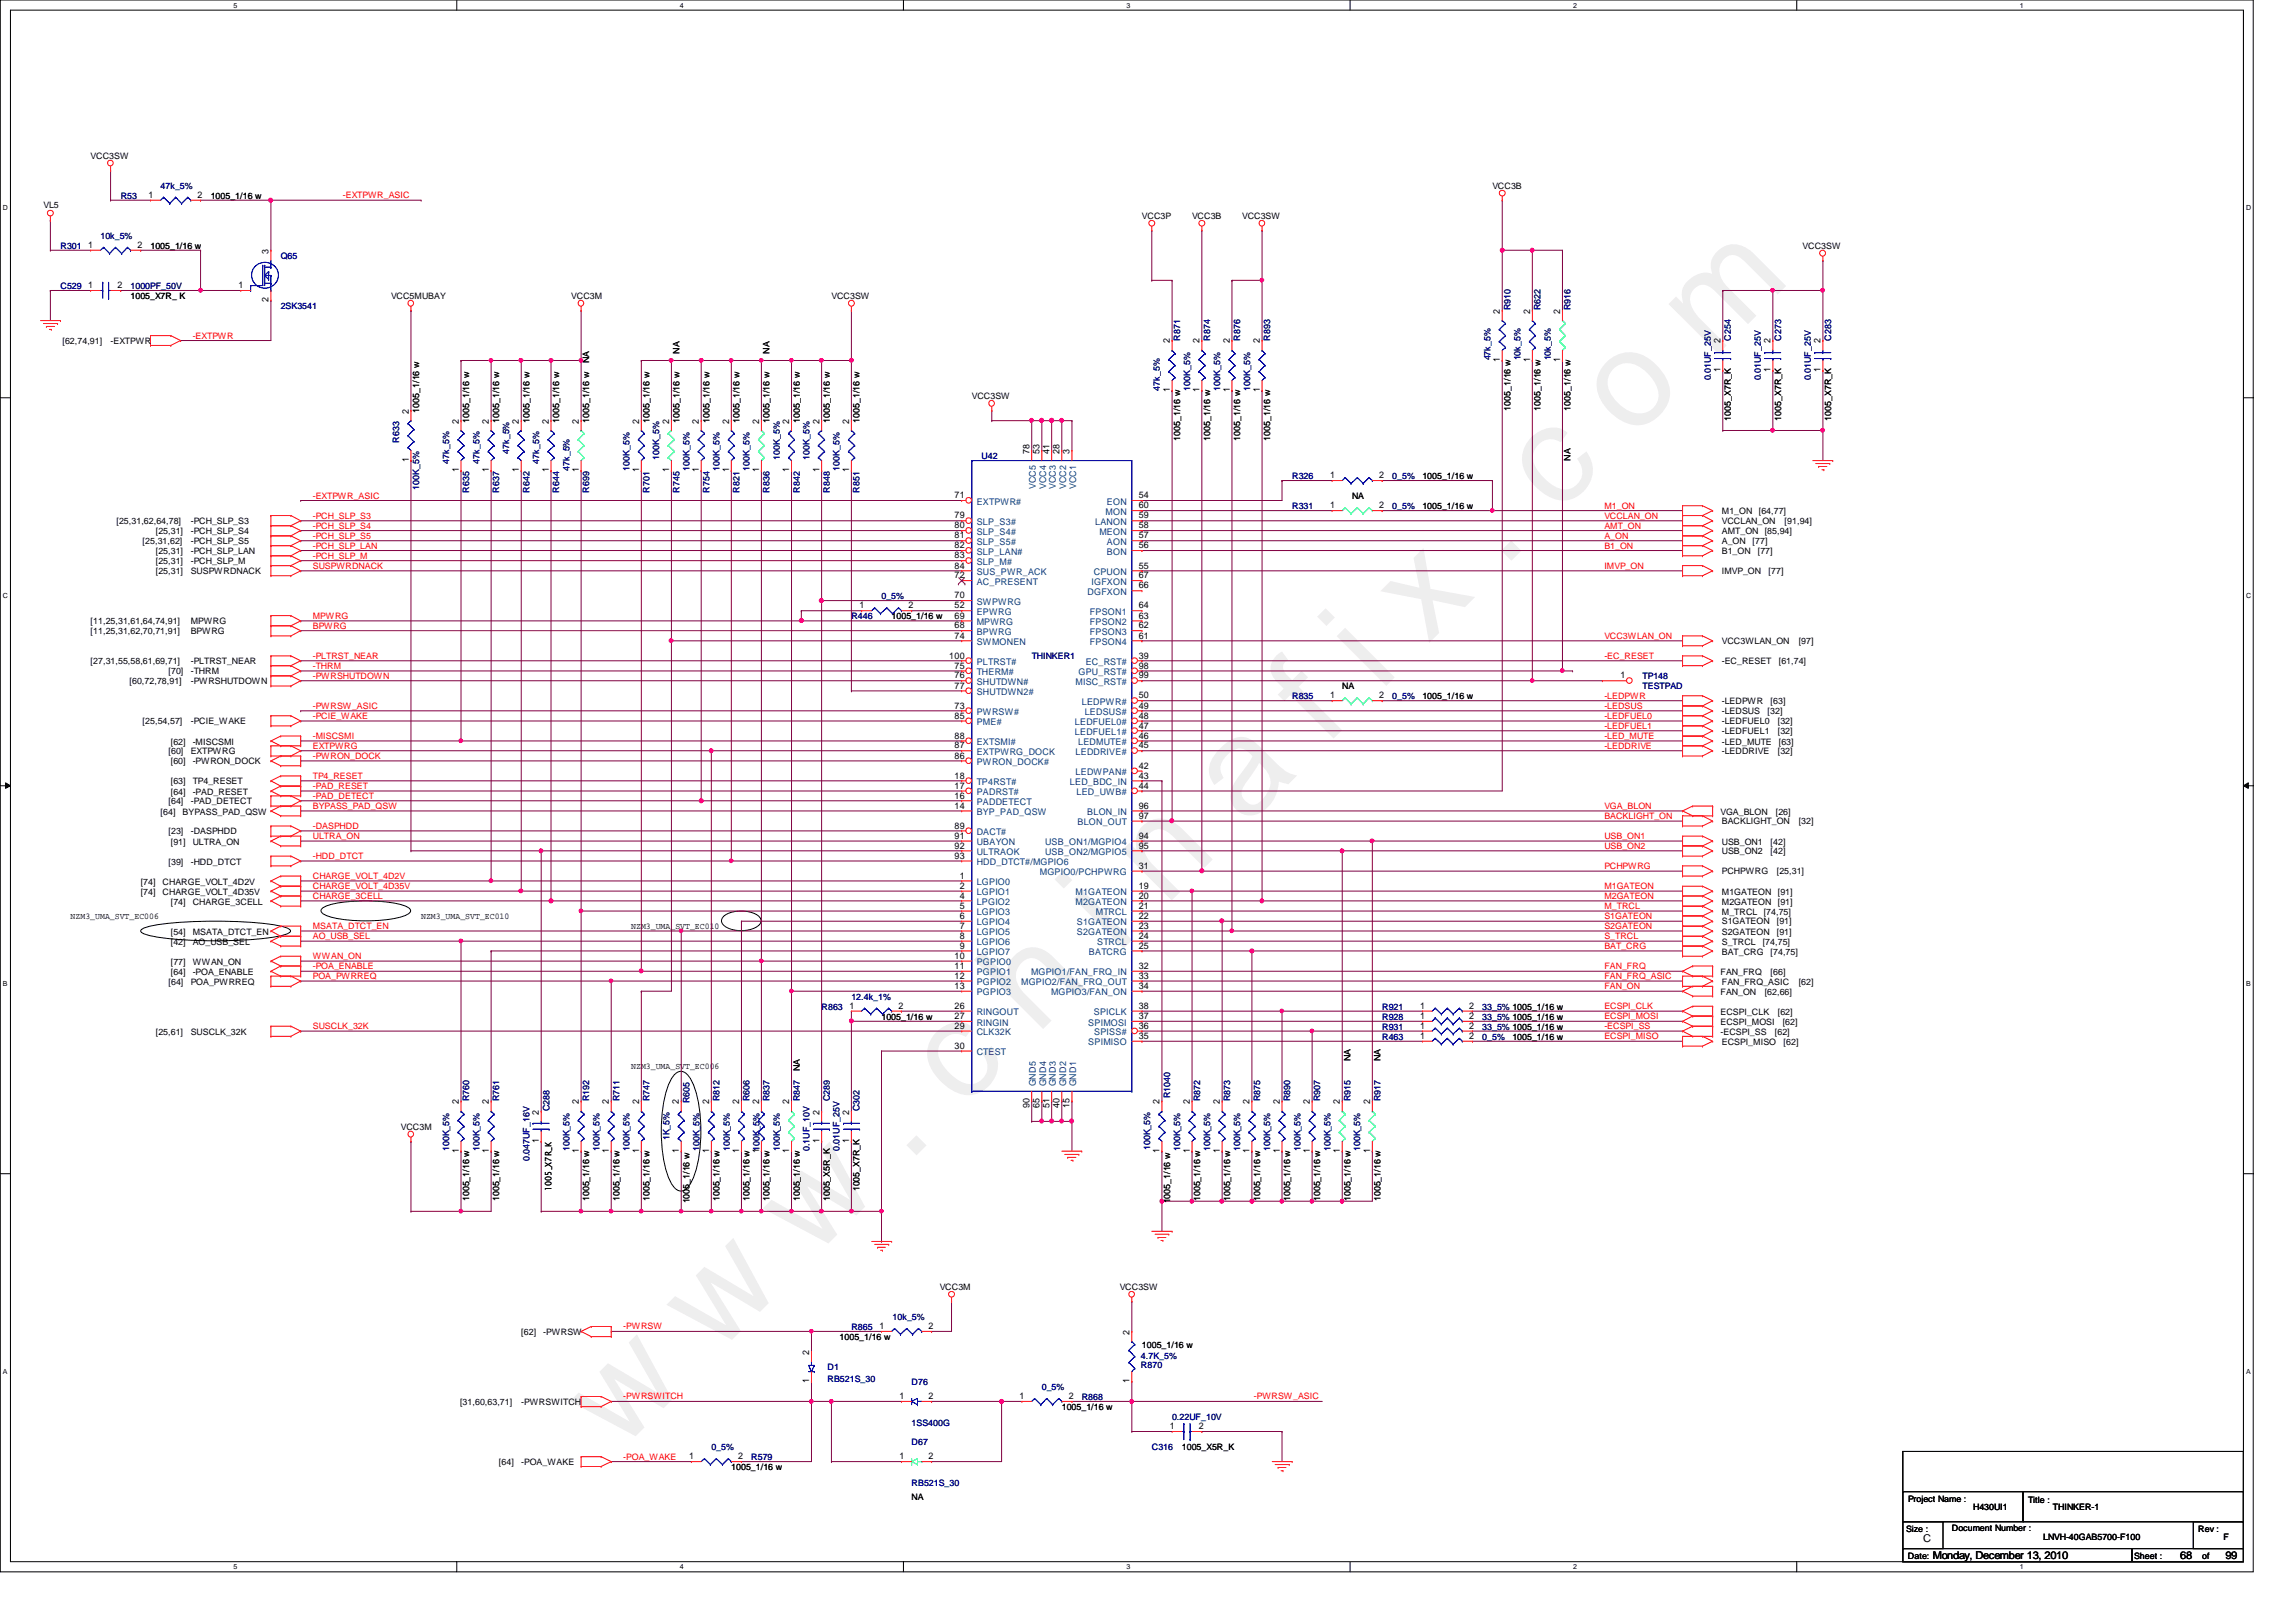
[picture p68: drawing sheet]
<svg xmlns="http://www.w3.org/2000/svg" width="297mm" height="210mm" viewBox="0 0 297 210" stroke-linecap="round" stroke-linejoin="round" font-family="sans-serif">
<defs><g id="words">
<text font-size="17.6" fill="#f0f" x="80.1" y="188" transform="rotate(-45 80.1 188)">w w w . c h i n a f i x . c o m</text>
<g font-size="1.4">
<text x="248.8" y="199.5">C</text>
<text x="250.1" y="201.7">Monday, December 13, 2010</text>
<text x="282.1" y="201.7">68</text>
<text x="287.9" y="201.7">99</text>
</g>
<g font-size="1.2">
<text x="19.2" y="25.6">1</text>
<text x="25.6" y="25.6">2</text>
<text x="11.4" y="32.1">1</text>
<text x="17.8" y="32.1">2</text>
<text x="34.8" y="32.8" transform="rotate(-90 34.8 32.8)">3</text>
<text x="11.4" y="37.3">1</text>
<text x="15.2" y="37.3">2</text>
<text x="30.9" y="37.3">1</text>
<text x="34.8" y="39.1" transform="rotate(-90 34.8 39.1)">2</text>
<text x="194.1" y="40.6" transform="rotate(-90 194.1 40.6)">2</text>
<text x="197.9" y="40.6" transform="rotate(-90 197.9 40.6)">2</text>
<text x="201.8" y="40.6" transform="rotate(-90 201.8 40.6)">2</text>
<text x="151.3" y="44.4" transform="rotate(-90 151.3 44.4)">2</text>
<text x="155.2" y="44.4" transform="rotate(-90 155.2 44.4)">2</text>
<text x="159.1" y="44.4" transform="rotate(-90 159.1 44.4)">2</text>
<text x="163" y="44.4" transform="rotate(-90 163 44.4)">2</text>
<text x="194.1" y="46.9" transform="rotate(-90 194.1 46.9)">1</text>
<text x="197.9" y="46.9" transform="rotate(-90 197.9 46.9)">1</text>
<text x="201.8" y="46.9" transform="rotate(-90 201.8 46.9)">1</text>
<text x="222.6" y="44.4" transform="rotate(-90 222.6 44.4)">2</text>
<text x="229.1" y="44.4" transform="rotate(-90 229.1 44.4)">2</text>
<text x="235.5" y="44.4" transform="rotate(-90 235.5 44.4)">2</text>
<text x="52.9" y="53.6" transform="rotate(-90 52.9 53.6)">2</text>
<text x="151.3" y="50.8" transform="rotate(-90 151.3 50.8)">1</text>
<text x="155.2" y="50.8" transform="rotate(-90 155.2 50.8)">1</text>
<text x="159.1" y="50.8" transform="rotate(-90 159.1 50.8)">1</text>
<text x="163" y="50.8" transform="rotate(-90 163 50.8)">1</text>
<text x="222.6" y="48.2" transform="rotate(-90 222.6 48.2)">1</text>
<text x="229.1" y="48.2" transform="rotate(-90 229.1 48.2)">1</text>
<text x="235.5" y="48.2" transform="rotate(-90 235.5 48.2)">1</text>
<text x="52.9" y="59.8" transform="rotate(-90 52.9 59.8)">1</text>
<text x="59.3" y="54.8" transform="rotate(-90 59.3 54.8)">2</text>
<text x="63.2" y="54.8" transform="rotate(-90 63.2 54.8)">2</text>
<text x="67.1" y="54.8" transform="rotate(-90 67.1 54.8)">2</text>
<text x="71" y="54.8" transform="rotate(-90 71 54.8)">2</text>
<text x="74.9" y="54.8" transform="rotate(-90 74.9 54.8)">2</text>
<text x="82.7" y="54.8" transform="rotate(-90 82.7 54.8)">2</text>
<text x="86.6" y="54.8" transform="rotate(-90 86.6 54.8)">2</text>
<text x="90.4" y="54.8" transform="rotate(-90 90.4 54.8)">2</text>
<text x="94.3" y="54.8" transform="rotate(-90 94.3 54.8)">2</text>
<text x="98.2" y="54.8" transform="rotate(-90 98.2 54.8)">2</text>
<text x="102.1" y="54.8" transform="rotate(-90 102.1 54.8)">2</text>
<text x="106" y="54.8" transform="rotate(-90 106 54.8)">2</text>
<text x="109.9" y="54.8" transform="rotate(-90 109.9 54.8)">2</text>
<text x="133.2" y="58.7" transform="rotate(-90 133.2 58.7)">78</text>
<text x="134.5" y="58.7" transform="rotate(-90 134.5 58.7)">53</text>
<text x="135.8" y="58.7" transform="rotate(-90 135.8 58.7)">41</text>
<text x="137.1" y="58.7" transform="rotate(-90 137.1 58.7)">28</text>
<text x="138.4" y="58.7" transform="rotate(-90 138.4 58.7)">3</text>
<text x="59.3" y="61.1" transform="rotate(-90 59.3 61.1)">1</text>
<text x="63.2" y="61.1" transform="rotate(-90 63.2 61.1)">1</text>
<text x="67.1" y="61.1" transform="rotate(-90 67.1 61.1)">1</text>
<text x="71" y="61.1" transform="rotate(-90 71 61.1)">1</text>
<text x="74.9" y="61.1" transform="rotate(-90 74.9 61.1)">1</text>
<text x="82.7" y="61.1" transform="rotate(-90 82.7 61.1)">1</text>
<text x="86.6" y="61.1" transform="rotate(-90 86.6 61.1)">1</text>
<text x="90.4" y="61.1" transform="rotate(-90 90.4 61.1)">1</text>
<text x="94.3" y="61.1" transform="rotate(-90 94.3 61.1)">1</text>
<text x="98.2" y="61.1" transform="rotate(-90 98.2 61.1)">1</text>
<text x="102.1" y="61.1" transform="rotate(-90 102.1 61.1)">1</text>
<text x="106" y="61.1" transform="rotate(-90 106 61.1)">1</text>
<text x="109.9" y="61.1" transform="rotate(-90 109.9 61.1)">1</text>
<text x="123.5" y="64.5">71</text>
<text x="147.3" y="65.8">60</text>
<text x="147.3" y="64.5">54</text>
<text x="172.1" y="65.8">1</text>
<text x="172.1" y="61.9">1</text>
<text x="178.4" y="65.8">2</text>
<text x="178.4" y="61.9">2</text>
<text x="123.5" y="71">82</text>
<text x="123.5" y="69.7">81</text>
<text x="123.5" y="68.4">80</text>
<text x="123.5" y="67.1">79</text>
<text x="147.3" y="71">56</text>
<text x="147.3" y="69.7">57</text>
<text x="147.3" y="68.4">58</text>
<text x="147.3" y="67.1">59</text>
<text x="123.5" y="77.4">70</text>
<text x="123.5" y="74.8">72</text>
<text x="123.5" y="73.6">84</text>
<text x="123.5" y="72.3">83</text>
<text x="147.3" y="76.2">66</text>
<text x="147.3" y="74.8">67</text>
<text x="147.3" y="73.6">55</text>
<text x="111.2" y="78.7">1</text>
<text x="117.5" y="78.7">2</text>
<text x="123.5" y="82.6">74</text>
<text x="123.5" y="81.3">68</text>
<text x="123.5" y="80.1">69</text>
<text x="123.5" y="78.7">52</text>
<text x="147.3" y="81.3">62</text>
<text x="147.3" y="80.1">63</text>
<text x="147.3" y="78.7">64</text>
<text x="147.3" y="82.6">61</text>
<text x="122.8" y="85.2">100</text>
<text x="123.5" y="89.1">77</text>
<text x="123.5" y="87.8">76</text>
<text x="123.5" y="86.5">75</text>
<text x="147.3" y="85.2">39</text>
<text x="147.3" y="86.5">98</text>
<text x="147.3" y="87.8">99</text>
<text x="209.6" y="87.8">1</text>
<text x="123.5" y="95.6">88</text>
<text x="123.5" y="93">85</text>
<text x="123.5" y="91.7">73</text>
<text x="147.3" y="95.6">46</text>
<text x="147.3" y="94.3">47</text>
<text x="147.3" y="93">48</text>
<text x="147.3" y="91.7">49</text>
<text x="147.3" y="90.4">50</text>
<text x="172.1" y="90.4">1</text>
<text x="178.4" y="90.4">2</text>
<text x="123.5" y="100.8">18</text>
<text x="123.5" y="98.2">86</text>
<text x="123.5" y="96.9">87</text>
<text x="147.3" y="100.8">43</text>
<text x="147.3" y="99.5">42</text>
<text x="147.3" y="96.9">45</text>
<text x="123.5" y="107.2">89</text>
<text x="123.5" y="104.6">14</text>
<text x="123.5" y="103.3">16</text>
<text x="123.5" y="102.1">17</text>
<text x="147.3" y="106">97</text>
<text x="147.3" y="104.6">96</text>
<text x="147.3" y="102.1">44</text>
<text x="123.5" y="111.1">93</text>
<text x="123.5" y="109.8">92</text>
<text x="123.5" y="108.5">91</text>
<text x="124.2" y="113.7">1</text>
<text x="147.3" y="112.4">31</text>
<text x="147.3" y="108.5">94</text>
<text x="147.3" y="109.8">95</text>
<text x="124.2" y="118.9">6</text>
<text x="124.2" y="117.6">5</text>
<text x="124.2" y="116.3">4</text>
<text x="124.2" y="115">2</text>
<text x="147.3" y="118.9">22</text>
<text x="147.3" y="117.6">21</text>
<text x="147.3" y="116.3">20</text>
<text x="147.3" y="115">19</text>
<text x="123.5" y="125.4">11</text>
<text x="123.5" y="124.1">10</text>
<text x="124.2" y="122.8">9</text>
<text x="124.2" y="121.5">8</text>
<text x="124.2" y="120.2">7</text>
<text x="147.3" y="125.4">32</text>
<text x="147.3" y="122.8">25</text>
<text x="147.3" y="121.5">24</text>
<text x="147.3" y="120.2">23</text>
<text x="109.9" y="130.6">1</text>
<text x="116.2" y="130.6">2</text>
<text x="123.5" y="131.9">27</text>
<text x="123.5" y="128">13</text>
<text x="123.5" y="126.7">12</text>
<text x="123.5" y="130.6">26</text>
<text x="147.3" y="131.9">37</text>
<text x="147.3" y="130.6">38</text>
<text x="147.3" y="128">34</text>
<text x="147.3" y="126.7">33</text>
<text x="183.7" y="130.6">1</text>
<text x="183.7" y="131.9">1</text>
<text x="190.1" y="130.6">2</text>
<text x="190.1" y="131.9">2</text>
<text x="123.5" y="135.7">30</text>
<text x="123.5" y="133.1">29</text>
<text x="147.3" y="134.5">35</text>
<text x="147.3" y="133.1">36</text>
<text x="183.7" y="134.5">1</text>
<text x="183.7" y="133.1">1</text>
<text x="190.1" y="134.5">2</text>
<text x="190.1" y="133.1">2</text>
<text x="59.3" y="142.9" transform="rotate(-90 59.3 142.9)">2</text>
<text x="63.2" y="142.9" transform="rotate(-90 63.2 142.9)">2</text>
<text x="74.9" y="142.9" transform="rotate(-90 74.9 142.9)">2</text>
<text x="78.8" y="142.9" transform="rotate(-90 78.8 142.9)">2</text>
<text x="82.7" y="142.9" transform="rotate(-90 82.7 142.9)">2</text>
<text x="87.8" y="142.9" transform="rotate(-90 87.8 142.9)">2</text>
<text x="91.7" y="142.9" transform="rotate(-90 91.7 142.9)">2</text>
<text x="95.6" y="142.9" transform="rotate(-90 95.6 142.9)">2</text>
<text x="98.2" y="142.9" transform="rotate(-90 98.2 142.9)">2</text>
<text x="102.1" y="142.9" transform="rotate(-90 102.1 142.9)">2</text>
<text x="133.2" y="143.4" transform="rotate(-90 133.2 143.4)">90</text>
<text x="134.5" y="143.4" transform="rotate(-90 134.5 143.4)">65</text>
<text x="135.8" y="143.4" transform="rotate(-90 135.8 143.4)">51</text>
<text x="137.1" y="143.4" transform="rotate(-90 137.1 143.4)">40</text>
<text x="138.4" y="143.4" transform="rotate(-90 138.4 143.4)">15</text>
<text x="150" y="142.9" transform="rotate(-90 150 142.9)">2</text>
<text x="153.9" y="142.9" transform="rotate(-90 153.9 142.9)">2</text>
<text x="157.8" y="142.9" transform="rotate(-90 157.8 142.9)">2</text>
<text x="161.7" y="142.9" transform="rotate(-90 161.7 142.9)">2</text>
<text x="165.6" y="142.9" transform="rotate(-90 165.6 142.9)">2</text>
<text x="169.5" y="142.9" transform="rotate(-90 169.5 142.9)">2</text>
<text x="173.4" y="142.9" transform="rotate(-90 173.4 142.9)">2</text>
<text x="177.2" y="142.9" transform="rotate(-90 177.2 142.9)">2</text>
<text x="59.3" y="149.2" transform="rotate(-90 59.3 149.2)">1</text>
<text x="63.2" y="149.2" transform="rotate(-90 63.2 149.2)">1</text>
<text x="69.7" y="147.9" transform="rotate(-90 69.7 147.9)">1</text>
<text x="69.7" y="144.2" transform="rotate(-90 69.7 144.2)">2</text>
<text x="74.9" y="149.2" transform="rotate(-90 74.9 149.2)">1</text>
<text x="78.8" y="149.2" transform="rotate(-90 78.8 149.2)">1</text>
<text x="82.7" y="149.2" transform="rotate(-90 82.7 149.2)">1</text>
<text x="87.8" y="149.2" transform="rotate(-90 87.8 149.2)">1</text>
<text x="91.7" y="149.2" transform="rotate(-90 91.7 149.2)">1</text>
<text x="95.6" y="149.2" transform="rotate(-90 95.6 149.2)">1</text>
<text x="98.2" y="149.2" transform="rotate(-90 98.2 149.2)">1100K_5%</text>
<text x="102.1" y="149.2" transform="rotate(-90 102.1 149.2)">1</text>
<text x="106" y="147.9" transform="rotate(-90 106 147.9)">1</text>
<text x="106" y="144.2" transform="rotate(-90 106 144.2)">2</text>
<text x="109.9" y="147.9" transform="rotate(-90 109.9 147.9)">1</text>
<text x="109.9" y="144.2" transform="rotate(-90 109.9 144.2)">2</text>
<text x="150" y="149.2" transform="rotate(-90 150 149.2)">1</text>
<text x="153.9" y="149.2" transform="rotate(-90 153.9 149.2)">1</text>
<text x="157.8" y="149.2" transform="rotate(-90 157.8 149.2)">1</text>
<text x="161.7" y="149.2" transform="rotate(-90 161.7 149.2)">1</text>
<text x="165.6" y="149.2" transform="rotate(-90 165.6 149.2)">1</text>
<text x="169.5" y="149.2" transform="rotate(-90 169.5 149.2)">1</text>
<text x="173.4" y="149.2" transform="rotate(-90 173.4 149.2)">1</text>
<text x="177.2" y="149.2" transform="rotate(-90 177.2 149.2)">1</text>
<text x="113.8" y="172">1</text>
<text x="120.1" y="172">2</text>
<text x="146.1" y="172.7" transform="rotate(-90 146.1 172.7)">2</text>
<text x="104.7" y="179" transform="rotate(-90 104.7 179)">1</text>
<text x="104.7" y="175.3" transform="rotate(-90 104.7 175.3)">2</text>
<text x="146.1" y="179" transform="rotate(-90 146.1 179)">1</text>
<text x="116.4" y="181.1">1</text>
<text x="120.1" y="181.1">2</text>
<text x="131.9" y="181.1">1</text>
<text x="138.3" y="181.1">2</text>
<text x="151.3" y="185">1</text>
<text x="155.1" y="185">2</text>
<text x="89.2" y="188.8">1</text>
<text x="95.5" y="188.8">2</text>
<text x="116.4" y="188.8">1</text>
<text x="120.1" y="188.8">2</text>
</g>
<g font-size="1.2" fill="#004080">
<text x="126.4" y="65.3">EXTPWR#</text>
<text x="134" y="63.3" transform="rotate(-90 134 63.3)">VCC5</text>
<text x="135.3" y="63.3" transform="rotate(-90 135.3 63.3)">VCC4</text>
<text x="136.6" y="63.3" transform="rotate(-90 136.6 63.3)">VCC3</text>
<text x="137.9" y="63.3" transform="rotate(-90 137.9 63.3)">VCC2</text>
<text x="139.2" y="63.3" transform="rotate(-90 139.2 63.3)">VCC1</text>
<text x="143.2" y="65.3">EON</text>
<text x="126.4" y="71.8">SLP_LAN#</text>
<text x="126.4" y="70.5">SLP_S5#</text>
<text x="126.4" y="69.2">SLP_S4#</text>
<text x="126.4" y="67.9">SLP_S3#</text>
<text x="141.7" y="67.9">LANON</text>
<text x="142.2" y="69.2">MEON</text>
<text x="143" y="66.6">MON</text>
<text x="143.2" y="71.8">BON</text>
<text x="143.2" y="70.5">AON</text>
<text x="126.4" y="75.7">AC_PRESENT</text>
<text x="126.4" y="74.4">SUS_PWR_ACK</text>
<text x="126.4" y="73.1">SLP_M#</text>
<text x="140.7" y="77">DGFXON</text>
<text x="141.2" y="75.7">IGFXON</text>
<text x="141.5" y="74.4">CPUON</text>
<text x="126.4" y="83.5">SWMONEN</text>
<text x="126.4" y="82.2">BPWRG</text>
<text x="126.4" y="80.9">MPWRG</text>
<text x="126.4" y="79.6">EPWRG</text>
<text x="126.4" y="78.3">SWPWRG</text>
<text x="141" y="82.2">FPSON3</text>
<text x="141" y="80.9">FPSON2</text>
<text x="141" y="79.6">FPSON1</text>
<text x="141" y="83.5">FPSON4</text>
<text x="126.4" y="90">SHUTDWN2#</text>
<text x="126.4" y="88.6">SHUTDWN#</text>
<text x="126.4" y="87.4">THERM#</text>
<text x="126.4" y="86.1">PLTRST#</text>
<text x="139.1" y="88.6">MISC_RST#</text>
<text x="139.5" y="87.4">GPU_RST#</text>
<text x="140.5" y="86.1">EC_RST#</text>
<text x="126.4" y="93.9">PME#</text>
<text x="126.4" y="92.5">PWRSW#</text>
<text x="139.1" y="95.1">LEDFUEL1#</text>
<text x="139.1" y="93.9">LEDFUEL0#</text>
<text x="140" y="91.2">LEDPWR#</text>
<text x="140.3" y="92.5">LEDSUS#</text>
<text x="126.4" y="101.6">TP4RST#</text>
<text x="126.4" y="99">PWRON_DOCK#</text>
<text x="126.4" y="97.7">EXTPWRG_DOCK</text>
<text x="126.4" y="96.4">EXTSMI#</text>
<text x="138.4" y="101.6">LED_BDC_IN</text>
<text x="139.1" y="100.3">LEDWPAN#</text>
<text x="139.1" y="97.7">LEDDRIVE#</text>
<text x="139.5" y="96.4">LEDMUTE#</text>
<text x="126.4" y="105.5">BYP_PAD_QSW</text>
<text x="126.4" y="104.2">PADDETECT</text>
<text x="126.4" y="102.9">PADRST#</text>
<text x="139.3" y="102.9">LED_UWB#</text>
<text x="139.4" y="106.8">BLON_OUT</text>
<text x="140.7" y="105.5">BLON_IN</text>
<text x="126.4" y="112">HDD_DTCT#/MGPIO6</text>
<text x="126.4" y="110.7">ULTRAOK</text>
<text x="126.4" y="109.4">UBAYON</text>
<text x="126.4" y="108.1">DACT#</text>
<text x="134.5" y="113.3">MGPIO0/PCHPWRG</text>
<text x="135.2" y="109.4">USB_ON1/MGPIO4</text>
<text x="135.2" y="110.7">USB_ON2/MGPIO5</text>
<text x="126.4" y="119.8">LGPIO4</text>
<text x="126.4" y="118.4">LGPIO3</text>
<text x="126.4" y="117.1">LPGIO2</text>
<text x="126.4" y="115.9">LGPIO1</text>
<text x="126.4" y="114.6">LGPIO0</text>
<text x="139.1" y="117.1">M2GATEON</text>
<text x="139.1" y="115.9">M1GATEON</text>
<text x="139.3" y="119.8">S1GATEON</text>
<text x="141.8" y="118.4">MTRCL</text>
<text x="126.4" y="124.9">PGPIO0</text>
<text x="126.4" y="123.6">LGPIO7</text>
<text x="126.4" y="122.3">LGPIO6</text>
<text x="126.4" y="121">LGPIO5</text>
<text x="139.3" y="121">S2GATEON</text>
<text x="140.9" y="123.6">BATCRG</text>
<text x="141.9" y="122.3">STRCL</text>
<text x="126.4" y="128.8">PGPIO3</text>
<text x="126.4" y="127.5">PGPIO2</text>
<text x="126.4" y="126.2">PGPIO1</text>
<text x="126.4" y="131.4">RINGOUT</text>
<text x="132.1" y="127.5">MGPIO2/FAN_FRQ_OUT</text>
<text x="133.4" y="126.2">MGPIO1/FAN_FRQ_IN</text>
<text x="136" y="128.8">MGPIO3/FAN_ON</text>
<text x="141.5" y="131.4">SPICLK</text>
<text x="126.4" y="136.6">CTEST</text>
<text x="126.4" y="134">CLK32K</text>
<text x="126.4" y="132.7">RINGIN</text>
<text x="140.8" y="135.3">SPIMISO</text>
<text x="140.8" y="132.7">SPIMOSI</text>
<text x="141.6" y="134">SPISS#</text>
<text x="134" y="140.6" transform="rotate(-90 134 140.6)">GND5</text>
<text x="135.3" y="140.6" transform="rotate(-90 135.3 140.6)">GND4</text>
<text x="136.6" y="140.6" transform="rotate(-90 136.6 140.6)">GND3</text>
<text x="137.9" y="140.6" transform="rotate(-90 137.9 140.6)">GND2</text>
<text x="139.2" y="140.6" transform="rotate(-90 139.2 140.6)">GND1</text>
</g>
<g font-size="1.1">
<text x="11.7" y="20.5">VCC3SW</text>
<text x="5.6" y="26.9">VL5</text>
<text x="27.3" y="25.7">1005_1/16 w</text>
<text x="147.7" y="28.3">VCC3P</text>
<text x="154.2" y="28.3">VCC3B</text>
<text x="160.7" y="28.3">VCC3SW</text>
<text x="193.1" y="24.4">VCC3B</text>
<text x="19.5" y="32.2">1005_1/16 w</text>
<text x="233.2" y="32.2">VCC3SW</text>
<text x="16.9" y="38.7">1005_X7R_ K</text>
<text x="50.6" y="38.7">VCC5MUBAY</text>
<text x="73.9" y="38.7">VCC3M</text>
<text x="107.6" y="38.7">VCC3SW</text>
<text x="8.1" y="44.5">[62,74,91]</text>
<text x="14.3" y="44.5">-EXTPWR</text>
<text x="76.2" y="47" transform="rotate(-90 76.2 47)">NA</text>
<text x="87.9" y="45.8" transform="rotate(-90 87.9 45.8)">NA</text>
<text x="99.6" y="45.8" transform="rotate(-90 99.6 45.8)">NA</text>
<text x="54.2" y="53.4" transform="rotate(-90 54.2 53.4)">1005_1/16 w</text>
<text x="125.7" y="51.6">VCC3SW</text>
<text x="195.4" y="53.1" transform="rotate(-90 195.4 53.1)">1005_1/16 w</text>
<text x="199.3" y="53.1" transform="rotate(-90 199.3 53.1)">1005_1/16 w</text>
<text x="203.2" y="53.1" transform="rotate(-90 203.2 53.1)">1005_1/16 w</text>
<text x="60.7" y="54.7" transform="rotate(-90 60.7 54.7)">1005_1/16 w</text>
<text x="64.6" y="54.7" transform="rotate(-90 64.6 54.7)">1005_1/16 w</text>
<text x="68.5" y="54.7" transform="rotate(-90 68.5 54.7)">1005_1/16 w</text>
<text x="72.3" y="54.7" transform="rotate(-90 72.3 54.7)">1005_1/16 w</text>
<text x="76.2" y="54.7" transform="rotate(-90 76.2 54.7)">1005_1/16 w</text>
<text x="84" y="54.7" transform="rotate(-90 84 54.7)">1005_1/16 w</text>
<text x="87.9" y="54.7" transform="rotate(-90 87.9 54.7)">1005_1/16 w</text>
<text x="91.8" y="54.7" transform="rotate(-90 91.8 54.7)">1005_1/16 w</text>
<text x="95.7" y="54.7" transform="rotate(-90 95.7 54.7)">1005_1/16 w</text>
<text x="99.6" y="54.7" transform="rotate(-90 99.6 54.7)">1005_1/16 w</text>
<text x="103.5" y="54.7" transform="rotate(-90 103.5 54.7)">1005_1/16 w</text>
<text x="107.4" y="54.7" transform="rotate(-90 107.4 54.7)">1005_1/16 w</text>
<text x="111.2" y="54.7" transform="rotate(-90 111.2 54.7)">1005_1/16 w</text>
<text x="152.7" y="57" transform="rotate(-90 152.7 57)">1005_1/16 w</text>
<text x="156.5" y="57" transform="rotate(-90 156.5 57)">1005_1/16 w</text>
<text x="160.4" y="57" transform="rotate(-90 160.4 57)">1005_1/16 w</text>
<text x="164.3" y="57" transform="rotate(-90 164.3 57)">1005_1/16 w</text>
<text x="203.2" y="59.6" transform="rotate(-90 203.2 59.6)">NA</text>
<text x="223.9" y="54.4" transform="rotate(-90 223.9 54.4)">1005_X7R_K</text>
<text x="230.4" y="54.4" transform="rotate(-90 230.4 54.4)">1005_X7R_K</text>
<text x="236.9" y="54.4" transform="rotate(-90 236.9 54.4)">1005_X7R_K</text>
<text x="174.9" y="64.6">NA</text>
<text x="184" y="65.9">1005_1/16 w</text>
<text x="184" y="62">1005_1/16 w</text>
<text x="15.1" y="67.8">[25,31,62,64,78]</text>
<text x="18.5" y="70.4">[25,31,62]</text>
<text x="20.1" y="69.1">[25,31]</text>
<text x="20.1" y="71.7">[25,31]</text>
<text x="24.7" y="67.8">-PCH_SLP_S3</text>
<text x="24.7" y="69.1">-PCH_SLP_S4</text>
<text x="24.7" y="70.4">-PCH_SLP_S5</text>
<text x="24.7" y="71.7">-PCH_SLP_LAN</text>
<text x="222.8" y="66.5">M1_ON</text>
<text x="222.8" y="67.8">VCCLAN_ON</text>
<text x="222.8" y="69.1">AMT_ON [85,94]</text>
<text x="222.8" y="70.4">A_ON</text>
<text x="222.8" y="71.7">B1_ON</text>
<text x="226.7" y="70.4">[77]</text>
<text x="227.4" y="71.7">[77]</text>
<text x="227.5" y="66.5">[64,77]</text>
<text x="230.9" y="67.8">[91,94]</text>
<text x="20.1" y="73">[25,31]</text>
<text x="20.1" y="74.3">[25,31]</text>
<text x="24.7" y="73">-PCH_SLP_M</text>
<text x="24.7" y="74.3">SUSPWRDNACK</text>
<text x="222.8" y="74.3">IMVP_ON</text>
<text x="228.8" y="74.3">[77]</text>
<text x="11.7" y="80.8">[11,25,31,61,64,74,91]</text>
<text x="11.7" y="82.1">[11,25,31,62,70,71,91]</text>
<text x="24.7" y="80.8">MPWRG</text>
<text x="24.7" y="82.1">BPWRG</text>
<text x="115.4" y="80.1">1005_1/16 w</text>
<text x="222.8" y="83.4">VCC3WLAN_ON</text>
<text x="232.7" y="83.4">[97]</text>
<text x="11.7" y="86">[27,31,55,58,61,69,71]</text>
<text x="16.8" y="88.6">[60,72,78,91]</text>
<text x="21.8" y="87.2">[70]</text>
<text x="24.7" y="86">-PLTRST_NEAR</text>
<text x="24.7" y="87.2">-THRM</text>
<text x="24.7" y="88.6">-PWRSHUTDOWN</text>
<text x="173.6" y="89.2">NA</text>
<text x="222.8" y="86">-EC_RESET</text>
<text x="230.1" y="86">[61,74]</text>
<text x="18.5" y="93.7">[25,54,57]</text>
<text x="24.7" y="93.7">-PCIE_WAKE</text>
<text x="184" y="90.5">1005_1/16 w</text>
<text x="222.8" y="91.1">-LEDPWR</text>
<text x="222.8" y="92.5">-LEDSUS</text>
<text x="222.8" y="93.7">-LEDFUEL0</text>
<text x="222.8" y="95">-LEDFUEL1</text>
<text x="228.7" y="92.5">[32]</text>
<text x="229.1" y="91.1">[63]</text>
<text x="230" y="93.7">[32]</text>
<text x="230" y="95">[32]</text>
<text x="21.8" y="97.6">[60]</text>
<text x="22.1" y="98.9">[60]</text>
<text x="22.1" y="96.4">[62]</text>
<text x="22.1" y="101.5">[63]</text>
<text x="24.7" y="97.6">EXTPWRG</text>
<text x="24.9" y="98.9">-PWRON_DOCK</text>
<text x="24.9" y="96.4">-MISCSMI</text>
<text x="24.9" y="101.5">TP4_RESET</text>
<text x="222.8" y="96.4">-LED_MUTE</text>
<text x="222.8" y="97.6">-LEDDRIVE</text>
<text x="230" y="97.6">[32]</text>
<text x="230.1" y="96.4">[63]</text>
<text x="20.8" y="105.4">[64]</text>
<text x="21.8" y="108">[23]</text>
<text x="21.8" y="104.1">[64]</text>
<text x="22.1" y="102.8">[64]</text>
<text x="23.6" y="105.4">BYPASS_PAD_QSW</text>
<text x="24.7" y="108">-DASPHDD</text>
<text x="24.7" y="104.1">-PAD_DETECT</text>
<text x="24.9" y="102.8">-PAD_RESET</text>
<text x="222.6" y="105.4">VGA_BLON</text>
<text x="222.8" y="106.7">BACKLIGHT_ON</text>
<text x="229.7" y="105.4">[26]</text>
<text x="232.7" y="106.7">[32]</text>
<text x="21.8" y="111.9">[39]</text>
<text x="22.1" y="109.3">[91]</text>
<text x="24.7" y="111.9">-HDD_DTCT</text>
<text x="24.9" y="109.3">ULTRA_ON</text>
<text x="222.8" y="109.3">USB_ON1</text>
<text x="222.8" y="110.6">USB_ON2</text>
<text x="222.8" y="113.2">PCHPWRG</text>
<text x="229.1" y="109.3">[42]</text>
<text x="229.1" y="110.6">[42]</text>
<text x="229.9" y="113.2">[25,31]</text>
<text x="9.1" y="118.9">NZM3_UMA_SVT_EC006</text>
<text x="18.2" y="114.5">[74]</text>
<text x="18.2" y="115.8">[74]</text>
<text x="21" y="114.5">CHARGE_VOLT_4D2V</text>
<text x="21" y="115.8">CHARGE_VOLT_4D35V</text>
<text x="22.1" y="117.1">[74]</text>
<text x="24.9" y="117.1">CHARGE_3CELL</text>
<text x="54.5" y="118.9">NZM3_UMA_SVT_EC010</text>
<text x="222.8" y="115.8">M1GATEON</text>
<text x="222.8" y="117.1">M2GATEON</text>
<text x="222.8" y="118.4">M_TRCL</text>
<text x="222.8" y="119.6">S1GATEON</text>
<text x="228.2" y="118.4">[74,75]</text>
<text x="229.9" y="119.6">[91]</text>
<text x="230" y="115.8">[91]</text>
<text x="230" y="117.1">[91]</text>
<text x="22.1" y="122.3">[42]</text>
<text x="22.1" y="124.8">[77]</text>
<text x="22.1" y="120.9">[54]</text>
<text x="24.9" y="122.3">AO_USB_SEL</text>
<text x="24.9" y="124.8">WWAN_ON</text>
<text x="24.9" y="120.9">MSATA_DTCT_EN</text>
<text x="81.7" y="120.2">NZM3_UMA_SVT_EC010</text>
<text x="222.8" y="120.9">S2GATEON</text>
<text x="222.8" y="122.3">S_TRCL</text>
<text x="222.8" y="123.5">BAT_CRG</text>
<text x="228" y="122.3">[74,75]</text>
<text x="229.1" y="123.5">[74,75]</text>
<text x="229.9" y="120.9">[91]</text>
<text x="21.8" y="127.4">[64]</text>
<text x="22.1" y="126.1">[64]</text>
<text x="24.7" y="127.4">POA_PWRREQ</text>
<text x="24.9" y="126.1">-POA_ENABLE</text>
<text x="114" y="132">1005_1/16 w</text>
<text x="222.6" y="126.1">FAN_FRQ</text>
<text x="222.6" y="128.7">FAN_ON</text>
<text x="222.6" y="131.3">ECSPI_CLK</text>
<text x="222.8" y="127.4">FAN_FRQ_ASIC</text>
<text x="228.3" y="128.7">[62,66]</text>
<text x="229.1" y="126.1">[66]</text>
<text x="230" y="131.3">[62]</text>
<text x="232.7" y="127.4">[62]</text>
<text x="20.1" y="133.9">[25,61]</text>
<text x="24.7" y="133.9">SUSCLK_32K</text>
<text x="174.7" y="137.3" transform="rotate(-90 174.7 137.3)">NA</text>
<text x="178.6" y="137.3" transform="rotate(-90 178.6 137.3)">NA</text>
<text x="195.7" y="134.5">1005_1/16 w</text>
<text x="222.6" y="132.6">ECSPI_MOSI</text>
<text x="222.6" y="133.9">-ECSPI_SS</text>
<text x="222.8" y="135.2">ECSPI_MISO</text>
<text x="229.6" y="133.9">[62]</text>
<text x="230.6" y="132.6">[62]</text>
<text x="230.8" y="135.2">[62]</text>
<text x="81.7" y="138.3">NZM3_UMA_SVT_EC006</text>
<text x="103.5" y="138.6" transform="rotate(-90 103.5 138.6)">NA</text>
<text x="51.9" y="146.2">VCC3M</text>
<text x="60.7" y="155.4" transform="rotate(-90 60.7 155.4)">1005_1/16 w</text>
<text x="64.6" y="155.4" transform="rotate(-90 64.6 155.4)">1005_1/16 w</text>
<text x="71.3" y="154.2" transform="rotate(-90 71.3 154.2)">1005_X7R_K</text>
<text x="76.2" y="155.4" transform="rotate(-90 76.2 155.4)">1005_1/16 w</text>
<text x="80.1" y="155.4" transform="rotate(-90 80.1 155.4)">1005_1/16 w</text>
<text x="84" y="155.4" transform="rotate(-90 84 155.4)">1005_1/16 w</text>
<text x="89.2" y="155.7" transform="rotate(-90 89.2 155.7)">1005_1/16 w</text>
<text x="93.1" y="155.4" transform="rotate(-90 93.1 155.4)">1005_1/16 w</text>
<text x="97" y="155.4" transform="rotate(-90 97 155.4)">1005_1/16 w</text>
<text x="99.6" y="155.4" transform="rotate(-90 99.6 155.4)">1005_1/16 w</text>
<text x="103.5" y="155.4" transform="rotate(-90 103.5 155.4)">1005_1/16 w</text>
<text x="107.4" y="155.4" transform="rotate(-90 107.4 155.4)">1005_X5R_K</text>
<text x="111.2" y="154.2" transform="rotate(-90 111.2 154.2)">1005_X7R_K</text>
<text x="151.4" y="155.7" transform="rotate(-90 151.4 155.7)">1005_1/16 w</text>
<text x="155.3" y="155.4" transform="rotate(-90 155.3 155.4)">1005_1/16 w</text>
<text x="159.2" y="155.4" transform="rotate(-90 159.2 155.4)">1005_1/16 w</text>
<text x="163" y="155.4" transform="rotate(-90 163 155.4)">1005_1/16 w</text>
<text x="166.9" y="155.4" transform="rotate(-90 166.9 155.4)">1005_1/16 w</text>
<text x="170.8" y="155.4" transform="rotate(-90 170.8 155.4)">1005_1/16 w</text>
<text x="174.7" y="155.4" transform="rotate(-90 174.7 155.4)">1005_1/16 w</text>
<text x="178.6" y="155.4" transform="rotate(-90 178.6 155.4)">1005_1/16 w</text>
<text x="121.6" y="166.9">VCC3M</text>
<text x="144.9" y="166.9">VCC3SW</text>
<text x="67.4" y="172.8">[62]</text>
<text x="70.3" y="172.8">-PWRSW</text>
<text x="108.6" y="173.4">1005_1/16 w</text>
<text x="147.7" y="174.5">1005_1/16 w</text>
<text x="59.5" y="181.8">[31,60,63,71]</text>
<text x="67.4" y="181.8">-PWRSWITCH</text>
<text x="137.4" y="182.5">1005_1/16 w</text>
<text x="64.6" y="189.6">[64]</text>
<text x="67.4" y="189.6">-POA_WAKE</text>
<text x="94.6" y="190.2">1005_1/16 w</text>
<text x="152.9" y="187.7">1005_X5R_K</text>
<text x="117.9" y="194.1">NA</text>
<text x="246.8" y="194.4">Project Name :</text>
<text x="255.3" y="195.4">H430UI1</text>
<text x="262.4" y="194.5">Title :</text>
<text x="265.6" y="195.4">THINKER-1</text>
<text x="246.6" y="198.3">Size :</text>
<text x="246.8" y="201.8">Date:</text>
<text x="252.5" y="198.2">Document Number :</text>
<text x="264.3" y="199.3">LNVH-40GAB5700-F100</text>
<text x="276.1" y="201.8">Sheet :</text>
<text x="284.4" y="198.3">Rev :</text>
<text x="284.9" y="201.8">of</text>
<text x="287.7" y="199.3">F</text>
</g>
<g font-size="1.1" fill="#000080">
<text x="15.6" y="25.7">R53</text>
<text x="20.8" y="24.4">47k_5%</text>
<text x="7.8" y="32.2">R301</text>
<text x="13" y="30.9">10k_5%</text>
<text x="36.3" y="33.5">Q65</text>
<text x="7.8" y="37.4">C529</text>
<text x="16.9" y="37.4">1000PF_50V</text>
<text x="36.3" y="40">2SK3541</text>
<text x="195.4" y="40.2" transform="rotate(-90 195.4 40.2)">R910</text>
<text x="199.3" y="40.2" transform="rotate(-90 199.3 40.2)">R622</text>
<text x="203.2" y="40.2" transform="rotate(-90 203.2 40.2)">R916</text>
<text x="152.7" y="44.1" transform="rotate(-90 152.7 44.1)">R871</text>
<text x="156.5" y="44.1" transform="rotate(-90 156.5 44.1)">R874</text>
<text x="160.4" y="44.1" transform="rotate(-90 160.4 44.1)">R876</text>
<text x="164.3" y="44.1" transform="rotate(-90 164.3 44.1)">R893</text>
<text x="192.8" y="46.7" transform="rotate(-90 192.8 46.7)">47k_5%</text>
<text x="196.7" y="46.7" transform="rotate(-90 196.7 46.7)">10k_5%</text>
<text x="200.6" y="46.7" transform="rotate(-90 200.6 46.7)">10k_5%</text>
<text x="223.9" y="44.1" transform="rotate(-90 223.9 44.1)">C254</text>
<text x="230.4" y="44.1" transform="rotate(-90 230.4 44.1)">C273</text>
<text x="236.9" y="44.1" transform="rotate(-90 236.9 44.1)">C283</text>
<text x="150.1" y="50.5" transform="rotate(-90 150.1 50.5)">47k_5%</text>
<text x="154" y="50.5" transform="rotate(-90 154 50.5)">100K_5%</text>
<text x="157.9" y="50.5" transform="rotate(-90 157.9 50.5)">100K_5%</text>
<text x="161.8" y="50.5" transform="rotate(-90 161.8 50.5)">100K_5%</text>
<text x="221.3" y="49.2" transform="rotate(-90 221.3 49.2)">0.01UF_25V</text>
<text x="227.8" y="49.2" transform="rotate(-90 227.8 49.2)">0.01UF_25V</text>
<text x="234.3" y="49.2" transform="rotate(-90 234.3 49.2)">0.01UF_25V</text>
<text x="51.6" y="57.3" transform="rotate(-90 51.6 57.3)">R633</text>
<text x="58.1" y="60" transform="rotate(-90 58.1 60)">47k_5%</text>
<text x="62" y="60" transform="rotate(-90 62 60)">47k_5%</text>
<text x="65.9" y="58.7" transform="rotate(-90 65.9 58.7)">47k_5%</text>
<text x="69.8" y="60" transform="rotate(-90 69.8 60)">47k_5%</text>
<text x="85.3" y="59.5" transform="rotate(-90 85.3 59.5)">100K_5%</text>
<text x="100.9" y="59.5" transform="rotate(-90 100.9 59.5)">100K_5%</text>
<text x="104.7" y="59.5" transform="rotate(-90 104.7 59.5)">100K_5%</text>
<text x="127" y="59.4">U42</text>
<text x="54.2" y="63.4" transform="rotate(-90 54.2 63.4)">100K_5%</text>
<text x="60.7" y="63.8" transform="rotate(-90 60.7 63.8)">R635</text>
<text x="64.6" y="63.8" transform="rotate(-90 64.6 63.8)">R637</text>
<text x="68.5" y="63.8" transform="rotate(-90 68.5 63.8)">R642</text>
<text x="72.3" y="63.8" transform="rotate(-90 72.3 63.8)">R644</text>
<text x="73.7" y="60.9" transform="rotate(-90 73.7 60.9)">47k_5%</text>
<text x="76.2" y="63.8" transform="rotate(-90 76.2 63.8)">R699</text>
<text x="81.4" y="60.9" transform="rotate(-90 81.4 60.9)">100K_5%</text>
<text x="84" y="63.8" transform="rotate(-90 84 63.8)">R701</text>
<text x="87.9" y="63.8" transform="rotate(-90 87.9 63.8)">R745</text>
<text x="89.2" y="60.9" transform="rotate(-90 89.2 60.9)">100K_5%</text>
<text x="91.8" y="63.8" transform="rotate(-90 91.8 63.8)">R754</text>
<text x="93.1" y="60.9" transform="rotate(-90 93.1 60.9)">100K_5%</text>
<text x="95.7" y="63.8" transform="rotate(-90 95.7 63.8)">R821</text>
<text x="97" y="60.9" transform="rotate(-90 97 60.9)">100K_5%</text>
<text x="99.6" y="63.8" transform="rotate(-90 99.6 63.8)">R836</text>
<text x="103.5" y="63.8" transform="rotate(-90 103.5 63.8)">R842</text>
<text x="107.4" y="63.8" transform="rotate(-90 107.4 63.8)">R848</text>
<text x="108.6" y="60.9" transform="rotate(-90 108.6 60.9)">100K_5%</text>
<text x="111.2" y="63.8" transform="rotate(-90 111.2 63.8)">R851</text>
<text x="167.2" y="65.9">R331</text>
<text x="167.2" y="62">R326</text>
<text x="180.1" y="65.9">0_5%</text>
<text x="180.1" y="62">0_5%</text>
<text x="114" y="77.6">0_5%</text>
<text x="110.1" y="80.1">R446</text>
<text x="133.5" y="85.3">THINKER1</text>
<text x="212.5" y="87.9">TP148</text>
<text x="212.5" y="89.2">TESTPAD</text>
<text x="167.2" y="90.5">R835</text>
<text x="180.1" y="90.5">0_5%</text>
<text x="106.3" y="130.6">R863</text>
<text x="110.1" y="129.4">12.4k_1%</text>
<text x="178.8" y="130.6">R921</text>
<text x="178.8" y="132">R928</text>
<text x="191.8" y="130.6">33_5% 1005_1/16 w</text>
<text x="191.8" y="132">33_5% 1005_1/16 w</text>
<text x="178.8" y="134.5">R463</text>
<text x="178.8" y="133.3">R931</text>
<text x="191.8" y="134.5">0_5%</text>
<text x="191.8" y="133.3">33_5% 1005_1/16 w</text>
<text x="60.7" y="142.5" transform="rotate(-90 60.7 142.5)">R760</text>
<text x="64.6" y="142.5" transform="rotate(-90 64.6 142.5)">R761</text>
<text x="71.1" y="143.8" transform="rotate(-90 71.1 143.8)">C288</text>
<text x="76.2" y="142.5" transform="rotate(-90 76.2 142.5)">R192</text>
<text x="80.1" y="142.5" transform="rotate(-90 80.1 142.5)">R711</text>
<text x="84" y="142.5" transform="rotate(-90 84 142.5)">R747</text>
<text x="89.2" y="142.8" transform="rotate(-90 89.2 142.8)">R605</text>
<text x="93.1" y="142.5" transform="rotate(-90 93.1 142.5)">R812</text>
<text x="97" y="142.5" transform="rotate(-90 97 142.5)">R606</text>
<text x="99.6" y="142.5" transform="rotate(-90 99.6 142.5)">R837</text>
<text x="103.5" y="142.5" transform="rotate(-90 103.5 142.5)">R847</text>
<text x="107.4" y="142.5" transform="rotate(-90 107.4 142.5)">C289</text>
<text x="111.2" y="143.8" transform="rotate(-90 111.2 143.8)">C302</text>
<text x="151.4" y="142.1" transform="rotate(-90 151.4 142.1)">R1040</text>
<text x="155.3" y="142.5" transform="rotate(-90 155.3 142.5)">R872</text>
<text x="159.2" y="142.5" transform="rotate(-90 159.2 142.5)">R873</text>
<text x="163" y="142.5" transform="rotate(-90 163 142.5)">R875</text>
<text x="166.9" y="142.5" transform="rotate(-90 166.9 142.5)">R890</text>
<text x="170.8" y="142.5" transform="rotate(-90 170.8 142.5)">R907</text>
<text x="174.7" y="142.5" transform="rotate(-90 174.7 142.5)">R915</text>
<text x="178.6" y="142.5" transform="rotate(-90 178.6 142.5)">R917</text>
<text x="58.1" y="149" transform="rotate(-90 58.1 149)">100K_5%</text>
<text x="62" y="149" transform="rotate(-90 62 149)">100K_5%</text>
<text x="73.7" y="149" transform="rotate(-90 73.7 149)">100K_5%</text>
<text x="77.6" y="149" transform="rotate(-90 77.6 149)">100K_5%</text>
<text x="81.4" y="149" transform="rotate(-90 81.4 149)">100K_5%</text>
<text x="86.6" y="147.6" transform="rotate(-90 86.6 147.6)">1K_5%</text>
<text x="90.5" y="149" transform="rotate(-90 90.5 149)">100K_5%</text>
<text x="94.4" y="149" transform="rotate(-90 94.4 149)">100K_5%</text>
<text x="100.9" y="149" transform="rotate(-90 100.9 149)">100K_5%</text>
<text x="104.7" y="149" transform="rotate(-90 104.7 149)">0.1UF_10V</text>
<text x="108.6" y="149" transform="rotate(-90 108.6 149)">0.01UF_25V</text>
<text x="148.8" y="148.8" transform="rotate(-90 148.8 148.8)">100K_5%</text>
<text x="152.7" y="149" transform="rotate(-90 152.7 149)">100K_5%</text>
<text x="156.5" y="149" transform="rotate(-90 156.5 149)">100K_5%</text>
<text x="160.4" y="149" transform="rotate(-90 160.4 149)">100K_5%</text>
<text x="164.3" y="149" transform="rotate(-90 164.3 149)">100K_5%</text>
<text x="168.2" y="149" transform="rotate(-90 168.2 149)">100K_5%</text>
<text x="172.1" y="149" transform="rotate(-90 172.1 149)">100K_5%</text>
<text x="176" y="149" transform="rotate(-90 176 149)">100K_5%</text>
<text x="68.5" y="150.3" transform="rotate(-90 68.5 150.3)">0.047UF_16V</text>
<text x="110.1" y="172.1">R865</text>
<text x="115.5" y="170.8">10k_5%</text>
<text x="107.1" y="177.3">D1</text>
<text x="107.1" y="178.9">RB521S_30</text>
<text x="117.9" y="179.2">D76</text>
<text x="134.8" y="179.9">0_5%</text>
<text x="147.6" y="177">R870</text>
<text x="147.6" y="175.9">4.7K_5%</text>
<text x="117.9" y="184.5">1SS400G</text>
<text x="140" y="181.2">R868</text>
<text x="151.6" y="183.8">0.22UF_10V</text>
<text x="92" y="187.7">0_5%</text>
<text x="97.2" y="188.9">R579</text>
<text x="117.9" y="187">D67</text>
<text x="149" y="187.7">C316</text>
<text x="117.9" y="192.3">RB521S_30</text>
</g>
<g font-size="1.1" fill="#f00">
<text x="44.4" y="25.7">-EXTPWR_ASIC</text>
<text x="24.9" y="43.8">-EXTPWR</text>
<text x="40.5" y="64.5">-EXTPWR_ASIC</text>
<text x="207.6" y="65.8">M1_ON</text>
<text x="40.5" y="67.1">-PCH_SLP_S3</text>
<text x="40.5" y="68.4">-PCH_SLP_S4</text>
<text x="40.5" y="69.7">-PCH_SLP_S5</text>
<text x="40.5" y="71">-PCH_SLP_LAN</text>
<text x="207.6" y="67.1">VCCLAN_ON</text>
<text x="207.6" y="68.4">AMT_ON</text>
<text x="207.6" y="69.7">A_ON</text>
<text x="207.6" y="71">B1_ON</text>
<text x="40.5" y="72.3">-PCH_SLP_M</text>
<text x="40.5" y="73.6">SUSPWRDNACK</text>
<text x="207.6" y="73.6">IMVP_ON</text>
<text x="40.5" y="81.4">BPWRG</text>
<text x="40.5" y="80.1">MPWRG</text>
<text x="207.6" y="82.7">VCC3WLAN_ON</text>
<text x="40.5" y="85.3">-PLTRST_NEAR</text>
<text x="40.5" y="86.6">-THRM</text>
<text x="40.5" y="87.8">-PWRSHUTDOWN</text>
<text x="207.6" y="85.3">-EC_RESET</text>
<text x="40.5" y="91.7">-PWRSW_ASIC</text>
<text x="40.5" y="93">-PCIE_WAKE</text>
<text x="40.5" y="95.6">-MISCSMI</text>
<text x="207.6" y="91.7">-LEDSUS</text>
<text x="207.6" y="93">-LEDFUEL0</text>
<text x="207.6" y="94.3">-LEDFUEL1</text>
<text x="207.6" y="95.6">-LED_MUTE</text>
<text x="207.6" y="90.4">-LEDPWR</text>
<text x="40.5" y="98.2">-PWRON_DOCK</text>
<text x="40.5" y="100.8">TP4_RESET</text>
<text x="40.5" y="96.9">EXTPWRG</text>
<text x="207.6" y="96.9">-LEDDRIVE</text>
<text x="40.5" y="102.1">-PAD_RESET</text>
<text x="40.5" y="104.7">BYPASS_PAD_QSW</text>
<text x="40.5" y="107.3">-DASPHDD</text>
<text x="40.5" y="103.4">-PAD_DETECT</text>
<text x="207.6" y="104.7">VGA_BLON</text>
<text x="207.6" y="106">BACKLIGHT_ON</text>
<text x="40.5" y="108.6">ULTRA_ON</text>
<text x="40.5" y="113.7">CHARGE_VOLT_4D2V</text>
<text x="40.5" y="111.2">-HDD_DTCT</text>
<text x="207.6" y="108.6">USB_ON1</text>
<text x="207.6" y="109.9">USB_ON2</text>
<text x="207.6" y="112.5">PCHPWRG</text>
<text x="40.5" y="116.3">CHARGE_3CELL</text>
<text x="40.5" y="115.1">CHARGE_VOLT_4D35V</text>
<text x="207.6" y="115.1">M1GATEON</text>
<text x="207.6" y="116.3">M2GATEON</text>
<text x="207.6" y="117.6">M_TRCL</text>
<text x="207.6" y="119">S1GATEON</text>
<text x="40.5" y="121.5">AO_USB_SEL</text>
<text x="40.5" y="124.1">WWAN_ON</text>
<text x="40.5" y="125.4">-POA_ENABLE</text>
<text x="40.5" y="120.2">MSATA_DTCT_EN</text>
<text x="207.6" y="120.2">S2GATEON</text>
<text x="207.6" y="121.5">S_TRCL</text>
<text x="207.6" y="122.8">BAT_CRG</text>
<text x="207.6" y="125.4">FAN_FRQ</text>
<text x="40.5" y="126.7">POA_PWRREQ</text>
<text x="207.6" y="128">FAN_ON</text>
<text x="207.6" y="126.7">FAN_FRQ_ASIC</text>
<text x="207.6" y="130.6">ECSPI_CLK</text>
<text x="207.6" y="131.9">ECSPI_MOSI</text>
<text x="40.5" y="133.2">SUSCLK_32K</text>
<text x="207.6" y="133.2">-ECSPI_SS</text>
<text x="207.6" y="134.5">ECSPI_MISO</text>
<text x="80.6" y="172">-PWRSW</text>
<text x="80.6" y="181.1">-PWRSWITCH</text>
<text x="162.2" y="181.1">-PWRSW_ASIC</text>
<text x="80.6" y="188.9">-POA_WAKE</text>
</g>
<g font-size=".9">
<text x="30.2" y="1">5</text>
<text x="88" y="1">4</text>
<text x="145.8" y="1">3</text>
<text x="203.5" y="1">2</text>
<text x="261.3" y="1">1</text>
<text x=".4" y="27.2">D</text>
<text x="290.6" y="27.2">D</text>
<text x=".4" y="77.3">C</text>
<text x="290.6" y="77.3">C</text>
<text x=".4" y="127.6">B</text>
<text x="290.6" y="127.6">B</text>
<text x=".4" y="177.8">A</text>
<text x="290.6" y="177.8">A</text>
<text x="30.2" y="203.1">5</text>
<text x="88" y="203.1">4</text>
<text x="145.8" y="203.1">3</text>
<text x="203.5" y="203.1">2</text>
<text x="261.3" y="203.1">1</text>
</g>
</g></defs>
<path d="M0 0h291.5v203.4h-291.5zM1.4 1.3h288.8v200.8h-288.8z" fill="none" stroke="#000" stroke-width=".13"/>
<g fill="#fff">
<path d="M30.2 .2h.5v1h-.5z"/>
<path d="M30.2 202.3h.5v1h-.5z"/>
</g>
<path d="M59.1 0v1.3M59.1 202.1v1.3" fill="none" stroke="#000" stroke-width=".13"/>
<g fill="#fff">
<path d="M88 .2h.5v1h-.5z"/>
<path d="M88 202.3h.5v1h-.5z"/>
</g>
<path d="M116.9 0v1.3M116.9 202.1v1.3" fill="none" stroke="#000" stroke-width=".13"/>
<g fill="#fff">
<path d="M145.8 .2h.5v1h-.5z"/>
<path d="M145.8 202.3h.5v1h-.5z"/>
</g>
<path d="M174.7 0v1.3M174.7 202.1v1.3" fill="none" stroke="#000" stroke-width=".13"/>
<g fill="#fff">
<path d="M203.5 .2h.5v1h-.5z"/>
<path d="M203.5 202.3h.5v1h-.5z"/>
</g>
<path d="M232.4 0v1.3M232.4 202.1v1.3" fill="none" stroke="#000" stroke-width=".13"/>
<g fill="#fff">
<path d="M261.3 .2h.5v1h-.5z"/>
<path d="M261.3 202.3h.5v1h-.5z"/>
<path d="M.4 26.4h.6v1h-.6z"/>
<path d="M290.6 26.4h.6v1h-.6z"/>
<path d="M.4 76.5h.6v1.1h-.6z"/>
<path d="M290.6 76.5h.6v1.1h-.6z"/>
</g>
<path d="M0 51.5h1.4M290.2 51.5h1.3" fill="none" stroke="#000" stroke-width=".13"/>
<g fill="#fff">
<path d="M.4 126.7h.6v1.1h-.6z"/>
<path d="M290.6 126.7h.6v1.1h-.6z"/>
</g>
<path d="M0 101.7h1.4M.7 101.3l.7 .4-.7 .3zM290.2 101.7l.7-.4v.7zM290.2 101.7h1.3" fill="none" stroke="#000" stroke-width=".13"/>
<path d="M.7 101.3l.7 .4-.7 .3zM290.2 101.7l.7-.4v.7z" fill="#000"/>
<g fill="#fff">
<path d="M.4 177h.5v1h-.5z"/>
<path d="M290.6 177h.5v1h-.5z"/>
</g>
<path d="M41.6 117.6a4.8 4.8 0 0 1 2.5-.8 21.8 21.8 0 0 1 8 .3l.9 .5 .1 .3-.1 .2a8.6 8.6 0 0 1-4.5 1 16.4 16.4 0 0 1-6.5-.7l-.4-.3-.1-.2zM18.3 120.3a13.4 13.4 0 0 1 5.1-1 54.5 54.5 0 0 1 13.1 .6l1 .4 .1 .2-.1 .2a14.1 14.1 0 0 1-5.2 .9 53 53 0 0 1-13-.5l-1-.4-.1-.2zM0 151.9h1.4M290.2 151.9h1.3" fill="none" stroke="#000" stroke-width=".13"/>
<g fill="none" stroke="#800040" stroke-width=".13">
<path d="M38.9 64.8h.1M38.9 67.4h.1M38.9 68.7h.1M38.9 70h.1M38.9 71.2h.1M38.9 72.6h.1M38.9 73.9h.1M38.9 64.8h85.5M38.9 67.4h85.5M38.9 68.7h85.5M38.9 70h85.5M38.9 71.2h85.5"/>
<path d="M38.9 72.6h85.5M38.9 73.9h85.5M38.9 81.6h.1M38.9 85.5h.1M38.9 86.8h.1M38.9 88.1h.1M38.9 92h.1M38.9 93.3h.1M38.9 98.5h.1M38.9 81.6h85.5M38.9 85.5h85.5M38.9 86.8h85.5"/>
<path d="M38.9 88.1h85.5M38.9 92h85.5M38.9 93.3h85.5M38.9 98.5h85.5M59.6 95.9h.1M59.6 95.9h64.8M92 97.2h32.4"/>
</g>
<path d="M59.4 95.7h.4l.1 .1-.1 .2-.2 .1-.2-.1z" fill-rule="evenodd" fill="#f0f"/>
<path d="M59.4 95.7h.4l.1 .1-.1 .2-.2 .1-.2-.1z" fill="none" stroke="#f0f" stroke-width=".13"/>
<g fill="none" stroke="#800040" stroke-width=".13">
<path d="M38.9 101h.1M38.9 102.4h.1M38.9 104.9h.1M38.9 107.5h.1M38.9 108.8h.1M38.9 101h85.5M38.9 102.4h85.5M38.9 104.9h85.5M38.9 107.5h85.5M38.9 108.8h85.5M63.5 114h.1M63.5 114h60.9"/>
<path d="M67.4 115.3h.1M67.4 115.3h57M71.3 116.6h53.1M90.7 103.6h33.7M94.6 111.4h29.8M95.9 119.2h28.5M59.6 121.8h.1M59.6 121.8h64.8M88.1 120.5h36.3"/>
</g>
<path d="M59.4 121.6h.4l.1 .2-.1 .1-.2 .1-.2-.1z" fill-rule="evenodd" fill="#f0f"/>
<path d="M59.4 121.6h.4l.1 .2-.1 .1-.2 .1-.2-.1z" fill="none" stroke="#f0f" stroke-width=".13"/>
<g fill="none" stroke="#800040" stroke-width=".13">
<path d="M53.2 40.2h.1M53.2 59.6h.1M53.2 40.2v12.9M53.2 59.6v50.5M59.6 46.7h.1M59.6 46.7v7.7M59.6 46.7h3.9M67.4 46.7h.1M67.4 46.7v7.7M70 110.1h54.4M38.9 133.4h.1M38.9 133.4h85.5"/>
<path d="M63.5 123.1h.1M63.5 123.1h60.9M79.1 127h45.3M83 125.7h41.4"/>
</g>
<circle cx="67.4" cy="46.6" r=".25" fill="#f0f"/>
<circle cx="67.4" cy="46.6" r=".25" fill="none" stroke="#f0f" stroke-width=".13"/>
<path d="M63.5 46.7h.1M63.5 46.7v7.7M67.4 46.7h.1M67.4 46.7h3.9" fill="none" stroke="#800040" stroke-width=".13"/>
<path d="M63.3 46.5h.4l.1 .1-.1 .2-.2 .1-.2-.1z" fill-rule="evenodd" fill="#f0f"/>
<path d="M63.3 46.5h.4l.1 .1-.1 .2-.2 .1-.2-.1z" fill="none" stroke="#f0f" stroke-width=".13"/>
<path d="M63.5 46.7h.1M63.5 46.7h3.9M59.6 60.9h.1M59.6 60.9v35h-20.7M63.5 60.9h.1M63.5 60.9v53.1M38.9 95.9h.1" fill="none" stroke="#800040" stroke-width=".13"/>
<path d="M63.3 113.8h.4l.1 .2-.1 .1-.2 .1-.2-.1z" fill-rule="evenodd" fill="#f0f"/>
<path d="M63.3 113.8h.4l.1 .2-.1 .1-.2 .1-.2-.1z" fill="none" stroke="#f0f" stroke-width=".13"/>
<path d="M67.4 60.9h.1M67.4 60.9v54.4" fill="none" stroke="#800040" stroke-width=".13"/>
<circle cx="67.4" cy="115.3" r=".25" fill="#f0f"/>
<circle cx="67.4" cy="115.3" r=".25" fill="none" stroke="#f0f" stroke-width=".13"/>
<g fill="none" stroke="#800040" stroke-width=".13">
<path d="M71.3 60.9v55.7M83 60.9v64.8M90.7 60.9v42.7M94.6 60.9v50.5M102.4 60.9v67.4M106.3 77.7v66.1M110.1 60.9v28.5M38.9 80.3h.1M38.9 80.3h64.8M86.9 82.9h37.5M75.2 117.9h49.2M38.9 121.8h.1"/>
<path d="M38.9 124.4h.1M38.9 121.8h20.7M38.9 124.4h59.6M59.6 121.8h.1M59.6 121.8v20.7M53.2 147.7h.1M53.2 147.7v9.1M59.6 156.8h.1M59.6 156.8h3.9"/>
</g>
<path d="M59.4 156.6h.4l.1 .1-.1 .2-.2 .1-.2-.1z" fill-rule="evenodd" fill="#f0f"/>
<path d="M59.4 156.6h.4l.1 .1-.1 .2-.2 .1-.2-.1z" fill="none" stroke="#f0f" stroke-width=".13"/>
<g fill="none" stroke="#800040" stroke-width=".13">
<path d="M6.5 28.5h.1M6.5 32.4h.1M6.5 28.5v3.9M6.5 32.4h5.2M14.3 22.1h.1M14.3 25.9h.1M14.3 22.1v3.8M14.3 25.9h5.2M18.2 32.4h.1M18.2 32.4h7.7M25.9 32.4h.1M25.9 37.6h.1"/>
<path d="M25.9 32.4v5.2M25.9 37.6h5.3M35 25.9h.1M35 38.9h.1M35 25.9v6.5M35 38.9v5.2h-11.6M23.4 44.1h.1M38.9 97.2h.1M38.9 97.2h53.1v45.3M86.9 82.9v45.4M70 110.1v33.7M38.9 127h.1"/>
<path d="M38.9 127h40.2M59.6 149h.1M59.6 149v7.8M63.5 149h.1M63.5 149v7.8"/>
</g>
<circle cx="25.9" cy="37.6" r=".25" fill="#f0f"/>
<circle cx="25.9" cy="37.6" r=".25" fill="none" stroke="#f0f" stroke-width=".13"/>
<g fill="none" stroke="#800040" stroke-width=".13">
<path d="M6.5 37.6h.1M6.5 37.6h5.2M6.5 37.6v3.9M25.9 25.9h.1M25.9 25.9h9.1M151.6 50.5v55.8h66.1M155.5 50.5v62.2h62.2M159.4 50.5v70h58.3M163.3 50.5v66.1h54.4M194.3 46.7v55.7h-46.6M198.2 46.7v41.4h-50.5M202.1 46.7v40.1"/>
<path d="M75.2 60.9v57M98.5 60.9v63.5M147.7 67.4h70M147.7 68.7h70M147.7 70h70M147.7 71.2h70M147.7 73.9h70M147.7 82.9h70M147.7 85.5h70M147.7 92h70M147.7 93.3h70M147.7 94.6h70"/>
<path d="M147.7 95.9h70M147.7 97.2h70M178.8 90.7h38.9M38.9 114h.1M38.9 116.6h.1M38.9 116.6h32.4M38.9 114h24.6M53.2 110.1h.1M53.2 110.1h16.8M147.7 104.9h70M147.7 117.9h70M150.3 101v41.5"/>
<path d="M154.2 115.3h63.5M158.1 119.2h59.6M217.7 108.8h-40.2v33.7M217.7 110.1h-44.1v32.4M38.9 125.7h.1M38.9 125.7h44.1M147.7 121.8h70M147.7 125.7h70M147.7 128.3h70M147.7 127h70M147.7 134.7h36.3M147.7 132.2h36.3"/>
<path d="M162 123.1h55.7M53.2 156.8h.1M53.2 156.8h6.4"/>
</g>
<circle cx="35" cy="25.9" r=".26" fill="#f0f"/>
<circle cx="35" cy="25.9" r=".26" fill="none" stroke="#f0f" stroke-width=".13"/>
<g fill="none" stroke="#800040" stroke-width=".13">
<path d="M15.6 37.6h.1M15.6 37.6h10.3M35 25.9h19.5M54.5 25.9h.1M147.7 86.8h54.4M38.9 111.4h.1M38.9 115.3h.1M38.9 103.6h.1M38.9 111.4h55.7M38.9 115.3h28.5M38.9 103.6h51.8M147.7 108.8h29.8"/>
<path d="M38.9 120.5h49.2M63.5 123.1h.1M63.5 123.1v19.4"/>
</g>
<g fill="none" stroke="#f00" stroke-width=".13">
<path d="M6.5 28.5h.1M6.5 28v.5M11.7 32.4h.1M11.7 37.6h.1M11.7 32.4h1.3M11.7 37.6h1.3M14.3 22.1h.1M14.3 21.5v.6M14.3 37.6h1.3M15.6 37.6h.1M16.9 32.4h1.3M18.2 32.4h.1"/>
<path d="M19.5 25.9h.1M19.5 25.9h1.3M24.7 25.9h1.2M25.9 25.9h.1M31.2 37.6h.1M31.2 37.6h1.2M35 32.4h.1M35 38.9h.1M35 32.4v1.3M35 37.6v1.3M53.2 39.7v.5M5.2 41.5h2.6"/>
<path d="M5.6 41.9h1.8M6 42.2h.1M6 42.2h1.1M6.4 42.6h.2M6.6 42.6h.1M7.4 41.9h.1M7.8 41.5h.1M19.5 43.4h.1M19.5 44.7h.1M19.5 43.4h2.6M19.5 43.4v1.3M19.5 44.7h2.6"/>
<path d="M22.1 43.4h.1M22.1 44.7h.1M22.1 43.4l1.3 .7M23.4 44.1h.1M23.4 44.1l-1.3 .6M53.2 40.2h.1M53.2 59.6h.1M53.2 53.1h.1M53.2 53.1v1.3M53.2 58.3v1.3M59.6 54.4h.1M59.6 54.4v1.3"/>
<path d="M59.6 59.6v1.3M63.5 54.4h.1M63.5 54.4v1.3M63.5 59.6v1.3M67.4 54.4h.1M67.4 54.4v1.3M67.4 59.6v1.3M35 66.7h.1M35 68h.1M35 69.3h.1M35 70.6h.1M35 71.9h.1"/>
<path d="M35 73.2h.1M35 74.5h.1M35 79.7h.1M35 66.7h2.6M35 66.7v7.8M35 79.7v2.6M35 68h2.6M35 69.3h2.6M35 70.6h2.6M35 71.9h2.6M35 73.2h2.6M35 74.5h2.6"/>
<path d="M35 79.7h2.6M37.6 66.7h.1M37.6 68h.1M37.6 69.3h.1M37.6 70.6h.1M37.6 71.9h.1M37.6 73.2h.1M37.6 74.5h.1M37.6 79.7h.1M37.6 66.7l1.3 .7M37.6 68l1.3 .7M37.6 69.3l1.3 .7"/>
<path d="M37.6 70.6l1.3 .6M37.6 71.9l1.3 .7M37.6 73.2l1.3 .7M37.6 79.7l1.3 .6M38.9 67.4h.1M38.9 68.7h.1M38.9 70h.1M38.9 71.2h.1M38.9 72.6h.1M38.9 73.9h.1M38.9 67.4l-1.3 .6M38.9 68.7l-1.3 .6"/>
<path d="M38.9 70l-1.3 .6M38.9 71.2l-1.3 .7M38.9 72.6l-1.3 .6M38.9 73.9l-1.3 .6M59.6 60.9h.1M63.5 60.9h.1M67.4 60.9h.1M35 98.5h.1M35 81h.1M35 82.3h.1M35 84.9h.1M35 86.1h.1"/>
<path d="M35 87.5h.1M35 88.8h.1M35 92.6h.1M35 93.9h.1M35 96.5h.1M35 97.8h.1M35 95.9h.1M35 97.8h3.9M35 98.5l1.3 .6M35 84.9v3.9M35 92.6v1.3M35 96.5v1.3"/>
<path d="M35 81h2.6M35 82.3h2.6M35 84.9h2.6M35 86.1h2.6M35 87.5h2.6M35 88.8h2.6M35 92.6h2.6M35 93.9h2.6M35 96.5h3.9M35 95.9l1.3 .6M36.3 97.8h.1M36.3 99.1h.1"/>
<path d="M36.3 95.2h.1M36.3 96.5h.1M36.3 97.8l-1.3 .7M36.3 99.1h2.6M36.3 95.2l-1.3 .7M36.3 95.2h2.6M37.6 81h.1M37.6 82.3h.1M37.6 84.9h.1M37.6 86.1h.1M37.6 87.5h.1M37.6 88.8h.1"/>
<path d="M37.6 92.6h.1M37.6 93.9h.1M37.6 96.5h.1M37.6 97.8h.1M37.6 81l1.3 .6M37.6 84.9l1.3 .6M37.6 86.1l1.3 .7M37.6 87.5l1.3 .6M37.6 92.6l1.3 .7M37.6 96.5l1.3 .7M38.9 97.8h.1M38.9 99.1h.1"/>
<path d="M38.9 80.3h.1M38.9 81.6h.1M38.9 85.5h.1M38.9 86.8h.1M38.9 88.1h.1M38.9 93.3h.1M38.9 97.2h.1M38.9 95.2h.1M38.9 96.5h.1M38.9 95.2v1.3M38.9 97.8v1.3M38.9 80.3l-1.3 .7"/>
<path d="M38.9 81.6l-1.3 .7M38.9 85.5l-1.3 .6M38.9 86.8l-1.3 .7M38.9 88.1l-1.3 .7M38.9 93.3l-1.3 .6M38.9 97.2l-1.3 .6M35 110.8h.1M35 112.1h.1M35 106.9h.1M35 108.2h.1M35 103h.1M35 104.3h.1"/>
<path d="M35 101h.1M35 102.4h.1M35 104.9h.1M35 108.8h.1M35 114h.1M35 115.3h.1M35 116.6h.1M35 103v1.3M35 106.9v1.3M35 110.8v1.3M35 110.8h2.6M35 112.1h2.6"/>
<path d="M35 106.9h2.6M35 108.2h3.9M35 103h3.9M35 104.3h3.9M35 101l1.3 .7M35 102.4l1.3 .6M35 104.9l1.3 .7M35 108.8l1.3 .7M35 114l1.3 .7M35 115.3l1.3 .7M35 116.6l1.3 .7M36.3 100.4h.1"/>
<path d="M36.3 101.7h.1M36.3 103h.1M36.3 104.3h.1M36.3 105.6h.1M36.3 108.2h.1M36.3 109.5h.1M36.3 113.4h.1M36.3 114.7h.1M36.3 116h.1M36.3 117.3h.1M36.3 119.8h.1M36.3 100.4l-1.3 .6"/>
<path d="M36.3 100.4h2.6M36.3 101.7h2.6M36.3 101.7l-1.3 .7M36.3 104.3l-1.3 .6M36.3 105.6h2.6M36.3 108.2l-1.3 .6M36.3 109.5h2.6M36.3 113.4l-1.3 .6M36.3 113.4h2.6M36.3 114.7h2.6M36.3 114.7l-1.3 .6M36.3 116h2.6"/>
<path d="M36.3 116l-1.3 .6M36.3 117.3h2.6M36.3 119.8l-1.3 .7M36.3 119.8h2.6M37.6 110.8h.1M37.6 112.1h.1M37.6 106.9h.1M37.6 108.2h.1M37.6 103h.1M37.6 104.3h.1M37.6 110.8l1.3 .6M37.6 106.9l1.3 .6"/>
<path d="M37.6 103l1.3 .6M38.9 111.4h.1M38.9 107.5h.1M38.9 103.6h.1M38.9 100.4h.1M38.9 101.7h.1M38.9 103h.1M38.9 104.3h.1M38.9 105.6h.1M38.9 108.2h.1M38.9 109.5h.1M38.9 113.4h.1"/>
<path d="M38.9 114.7h.1M38.9 116h.1M38.9 117.3h.1M38.9 119.8h.1M38.9 100.4v2.6M38.9 104.3v1.3M38.9 108.2v1.3M38.9 113.4v3.9M38.9 119.8v2.6M38.9 111.4l-1.3 .7M38.9 107.5l-1.3 .7M38.9 103.6l-1.3 .7"/>
<path d="M35 132.8h.1M35 134.1h.1M35 121.8h.1M35 124.4h.1M35 125.7h.1M35 126.3h.1M35 127.6h.1M35 120.5h.1M35 126.3v1.3M35 132.8v1.3M35 132.8h2.6M35 134.1h2.6"/>
<path d="M35 121.8l1.3 .6M35 124.4l1.3 .6M35 126.3h3.9M35 125.7l1.3 .6M35 127.6h2.6M35 120.5l1.3 .7M36.3 121.2h.1M36.3 122.4h.1M36.3 123.7h.1M36.3 125h.1M36.3 126.3h.1M36.3 121.2l-1.3 .6"/>
<path d="M36.3 121.2h2.6M36.3 122.4h2.6M36.3 123.7l-1.3 .7M36.3 123.7h2.6M36.3 125h2.6M36.3 125l-1.3 .7M37.6 132.8h.1M37.6 134.1h.1M37.6 126.3h.1M37.6 127.6h.1M37.6 132.8l1.3 .6M37.6 126.3l1.3 .7"/>
<path d="M38.9 133.4h.1M38.9 121.2h.1M38.9 122.4h.1M38.9 123.7h.1M38.9 125h.1M38.9 126.3h.1M38.9 127h.1M38.9 123.7v2.6M38.9 133.4l-1.3 .7M38.9 127l-1.3 .6M53.2 147.7h.1M53.2 147.2v.5"/>
<path d="M59.6 149h.1M59.6 142.5h.1M59.6 142.5v1.3M59.6 147.7v1.3M63.5 149h.1M63.5 142.5h.1M63.5 142.5v1.3M63.5 147.7v1.3"/>
<circle cx="6.5" cy="27.6" r=".37"/>
<circle cx="14.3" cy="21.1" r=".37"/>
<circle cx="53.1" cy="39.2" r=".38"/>
<circle cx="53.1" cy="146.8" r=".38"/>
</g>
<path d="M246.2 196.9h5.2v3.5h-5.2zM246.2 193h15.5v3.9h-15.5zM246.2 187.8h44v14.3h-44zM261.7 193h28.5v3.9h-28.5zM283.8 196.9h6.4v3.5h-6.4zM246.2 200.4h29.6v1.7h-29.6zM275.8 200.4h14.4v1.7h-14.4z" fill="none" stroke="#000" stroke-width=".13"/>
<g fill="none" stroke="#00f" stroke-width=".13">
<path d="M13 37.6h.3M13.3 37.6h.1M13.3 36.5h.1M13.3 36.5v2.1M13.4 32h.1M13.4 32l-.4 .4M13.4 32l.8 .8M14.1 38.6h.1M14.1 37.6h.1M14.1 37.6h.2M14.1 36.5v2.1M14.2 32.8h.1"/>
<path d="M14.9 32h.1M14.9 32l-.7 .8M14.9 32l.8 .8M15.7 32.8h.1M16.5 32h.1M16.5 32l-.8 .8M16.5 32l.4 .4M16.9 32.4h.1M21.2 25.5h.1M21.2 25.5l-.4 .4M21.2 25.5l.8 .8M22 26.3h.1"/>
<path d="M22.7 25.5h.1M22.7 25.5l-.7 .8M22.7 25.5l.8 .8M23.5 26.3h.1M24.3 25.5h.1M24.3 25.5l-.8 .8M24.3 25.5l.4 .4M24.7 25.9h.1M32.4 37h.1M32.4 37.6h.1M32.4 37v.6M34 34.3h.1"/>
<path d="M34 34.3v2.7h-1.6M34.2 34.3h.1M34.2 34.3v2.7M34.2 36.7h.8M34.2 35.6h.8M34.2 34.6h.8M34.2 35.6l.6 .6M34.8 35.1h.1M34.8 36.2h.1M34.8 35.1l-.6 .5M34.8 35.1v1.1M35 36.7h.1"/>
<path d="M35 35.6h.1M35 34.6h.1M35 37.6h.1M35 33.7v.9M35 35.6v2M52.8 57.9h.1M52.8 56.4h.1M52.8 54.8h.1M52.8 57.9l.4 .4M52.8 56.4l.7 .7M52.8 54.8l.7 .8M53.2 54.4h.1"/>
<path d="M53.2 54.4l-.4 .4M53.5 57.1h.1M53.5 55.6h.1M53.5 57.1l-.7 .8M53.5 55.6l-.7 .8M59.3 58.4h.1M59.3 56.9h.1M59.3 58.4l.7 .8M59.3 56.9l.7 .8M59.6 55.7h.1M59.6 55.7l.4 .4M60 59.2h.1"/>
<path d="M60 57.7h.1M60 56.1h.1M60 59.2l-.4 .4M60 57.7l-.7 .7M60 56.1l-.7 .8M63.2 58.4h.1M63.2 56.9h.1M63.2 58.4l.7 .8M63.2 56.9l.7 .8M63.5 55.7h.1M63.5 55.7l.4 .4M63.9 59.2h.1"/>
<path d="M63.9 57.7h.1M63.9 56.1h.1M63.9 59.2l-.4 .4M63.9 57.7l-.7 .7M63.9 56.1l-.7 .8M67 59.2h.1M67 57.7h.1M67 56.1h.1M67 59.2l.4 .4M67 57.7l.8 .7-.8 .8M67 56.1l.8 .8-.8 .8M67.4 55.7h.1"/>
<path d="M67.4 55.7l-.4 .4M125.7 59.6v81.6M146.4 59.6v81.6M59.3 146.5h.1M59.3 145h.1M59.3 146.5l.7 .8M59.3 145l.7 .8M59.6 143.8h.1M59.6 143.8l.4 .4M60 147.3h.1M60 145.8h.1M60 144.2h.1"/>
<path d="M60 147.3l-.4 .4M60 145.8l-.7 .7M60 144.2l-.7 .8M63.2 146.5h.1M63.2 145h.1M63.2 146.5l.7 .8M63.2 145l.7 .8M63.5 143.8h.1M63.5 143.8l.4 .4M63.9 147.3h.1M63.9 145.8h.1M63.9 144.2h.1"/>
<path d="M63.9 147.3l-.4 .4M63.9 145.8l-.7 .7M63.9 144.2l-.7 .8"/>
<circle cx="34.3" cy="35.6" r="1.71"/>
</g>
<path d="M59.4 95.7h.4l.1 .1-.1 .2-.2 .1-.2-.1z" fill-rule="evenodd" fill="#f0f"/>
<path d="M59.4 95.7h.4l.1 .1-.1 .2-.2 .1-.2-.1z" fill="none" stroke="#f0f" stroke-width=".13"/>
<path d="M59.4 121.6h.4l.1 .2-.1 .1-.2 .1-.2-.1z" fill-rule="evenodd" fill="#f0f"/>
<path d="M59.4 121.6h.4l.1 .2-.1 .1-.2 .1-.2-.1z" fill="none" stroke="#f0f" stroke-width=".13"/>
<circle cx="67.4" cy="46.6" r=".25" fill="#f0f"/>
<circle cx="67.4" cy="46.6" r=".25" fill="none" stroke="#f0f" stroke-width=".13"/>
<path d="M63.3 46.5h.4l.1 .1-.1 .2-.2 .1-.2-.1z" fill-rule="evenodd" fill="#f0f"/>
<path d="M63.3 46.5h.4l.1 .1-.1 .2-.2 .1-.2-.1z" fill="none" stroke="#f0f" stroke-width=".13"/>
<path d="M63.3 113.8h.4l.1 .2-.1 .1-.2 .1-.2-.1z" fill-rule="evenodd" fill="#f0f"/>
<path d="M63.3 113.8h.4l.1 .2-.1 .1-.2 .1-.2-.1z" fill="none" stroke="#f0f" stroke-width=".13"/>
<circle cx="67.4" cy="115.3" r=".25" fill="#f0f"/>
<circle cx="67.4" cy="115.3" r=".25" fill="none" stroke="#f0f" stroke-width=".13"/>
<path d="M59.4 156.6h.4l.1 .1-.1 .2-.2 .1-.2-.1z" fill-rule="evenodd" fill="#f0f"/>
<path d="M59.4 156.6h.4l.1 .1-.1 .2-.2 .1-.2-.1z" fill="none" stroke="#f0f" stroke-width=".13"/>
<circle cx="25.9" cy="37.6" r=".25" fill="#f0f"/>
<circle cx="25.9" cy="37.6" r=".25" fill="none" stroke="#f0f" stroke-width=".13"/>
<circle cx="35" cy="25.9" r=".26" fill="#f0f"/>
<circle cx="35" cy="25.9" r=".26" fill="none" stroke="#f0f" stroke-width=".13"/>
<use href="#words"/>
</svg>
